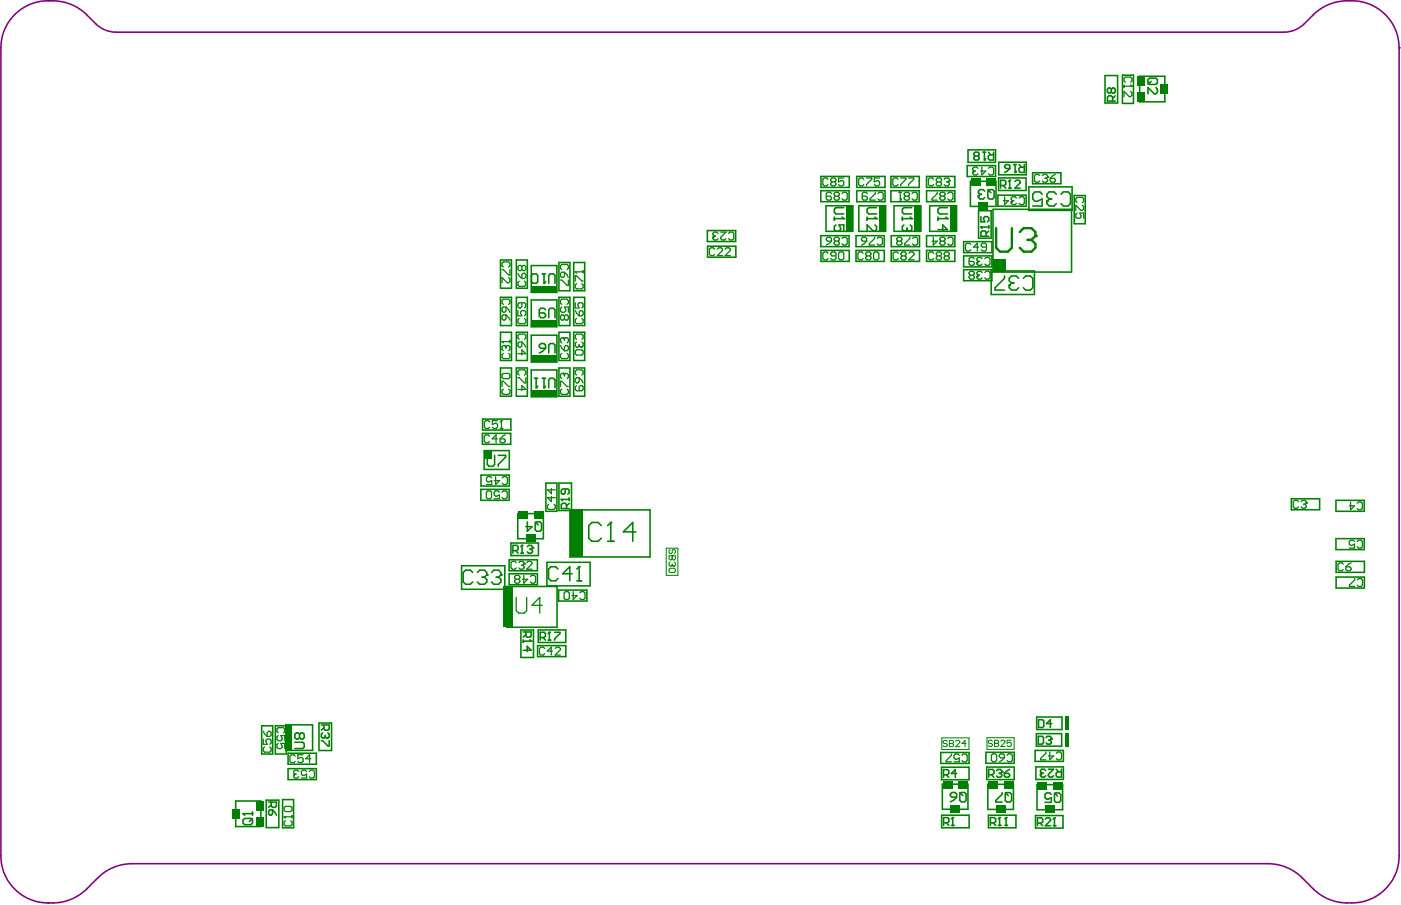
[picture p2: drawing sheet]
<svg xmlns="http://www.w3.org/2000/svg" width="297mm" height="192mm" viewBox="0 0 297 192" stroke-linecap="round" stroke-linejoin="round" font-family="sans-serif">
<g fill="none" stroke="#008000" stroke-width=".33">
<path d="M234.3 16h2.7v5.8h-2.7zM238 15.9h2.3v6h-2.3zM241.6 16.2h5.4v5.4h-5.4zM174.1 37.4h6v2.3h-6zM181.6 37.4h6v2.3h-6zM188.9 37.4h6v2.3h-6zM196.4 37.4h6v2.3h-6zM205.1 35.1h6v2.3h-6zM205.2 31.8h5.9v2.6h-5.9zM205.7 38.4h5.5v5.4h-5.5zM211.7 37.7h5.8v2.7h-5.8zM211.8 34.4h5.8v2.7h-5.8z"/>
<path d="M218.1 39.6h9.2v5h-9.2zM218.9 36.6h6v2.4h-6zM106.1 55.1h2.3v6h-2.3zM109.5 55.1h2.3v6h-2.3zM112.6 56.3h5.5v5.7h-5.5zM118.5 55.7h2.3v6h-2.3zM121.6 55.7h2.4v6h-2.4zM150 48.9h6v2.3h-6zM150 52.2h6v2.3h-6zM174 40.4h6v2.4h-6zM174 50h6v2.3h-6zM174.1 53.1h6v2.3h-6z"/>
<path d="M175.1 43.6h5.7v5.5h-5.7zM181.5 50h6v2.3h-6zM181.5 53.1h6v2.3h-6zM181.6 40.4h6v2.4h-6zM182.1 43.6h5.7v5.5h-5.7zM188.9 40.4h6v2.4h-6zM189 50h6v2.3h-6zM189 53.1h6v2.3h-6zM189.6 43.6h5.6v5.5h-5.6zM196.4 40.4h6v2.4h-6zM196.4 50h6v2.3h-6zM196.4 53.1h6v2.3h-6z"/>
<path d="M197.1 43.6h5.7v5.5h-5.7zM204.3 51.2h6v2.4h-6zM204.3 54.3h6v2.3h-6zM204.3 57.2h6v2.3h-6zM207.5 44.7h2.6v5.8h-2.6zM210.2 57.5h9.1v5h-9.1zM210.5 44.4h16.7v13.3h-16.7zM211.6 41.4h6v2.3h-6zM227.8 41.5h2.3v5.9h-2.3zM106.1 78h2.3v6h-2.3zM106.1 70.5h2.3v5.9h-2.3zM106.1 63.1h2.3v5.9h-2.3z"/>
<path d="M109.5 78h2.3v6h-2.3zM109.5 70.5h2.3v5.9h-2.3zM109.5 63.1h2.3v5.9h-2.3zM112.6 63.6h5.5v5.7h-5.5zM112.6 71.1h5.5v5.7h-5.5zM112.6 78.5h5.5v5.6h-5.5zM118.5 78h2.3v6h-2.3zM118.5 70.5h2.3v5.9h-2.3zM118.5 63.1h2.3v5.9h-2.3zM121.6 63.1h2.4v5.9h-2.4zM121.6 70.5h2.4v5.9h-2.4zM121.6 78h2.4v6h-2.4z"/>
<path d="M102.3 91.9h6v2.3h-6zM102.3 88.9h6v2.3h-6zM102.6 95.6h5.4v3.9h-5.4zM97.9 120h9.1v5h-9.1zM101.9 103.8h6v2.3h-6zM102 100.7h6v2.4h-6zM107.9 118.7h6v2.3h-6zM108.3 115.2h5.9v2.6h-5.9zM109.8 108.9h5.4v5.3h-5.4zM115.7 102.4h2.4v6h-2.4zM116 119.2h9.1v5h-9.1zM118.5 102.4h2.7v5.9h-2.7z"/>
<path d="M120.8 108.1h17v10h-17zM273.8 105.8h6v2.3h-6zM283.3 106.1h5.9v2.3h-5.9zM283.3 114.2h5.9v2.3h-5.9zM283.3 119h6v2.4h-6zM107.4 124.4h10.7v8.6h-10.7zM107.9 121.7h6v2.3h-6zM110.4 133.6h2.7v5.8h-2.7zM114 136.9h6v2.3h-6zM114.1 133.6h5.9v2.6h-5.9zM118.4 125.1h6v2.4h-6zM283.3 122.4h6v2.3h-6z"/>
<path d="M55.5 153.9h2.3v6h-2.3zM58.4 153.9h2.3v6h-2.3zM60.6 153.7h5.7v5.4h-5.7zM61.1 159.7h6v2.4h-6zM67.6 153.3h2.7v5.8h-2.7zM199.5 159.6h6v2.3h-6zM209 159.5h6v2.4h-6zM219.5 159.1h6v2.4h-6zM219.7 155.6h5.4v2.6h-5.4zM219.8 152h5.4v2.7h-5.4zM50 169.9h5.3v5.4h-5.3zM56.4 169.7h2.7v5.8h-2.7z"/>
<path d="M59.9 169.6h2.3v5.9h-2.3zM61.1 163h6v2.3h-6zM199.6 162.7h5.9v2.7h-5.9zM199.6 172.9h5.9v2.6h-5.9zM199.8 166.3h5.4v5.3h-5.4zM209.2 162.7h5.8v2.6h-5.8zM209.4 166.3h5.5v5.3h-5.5zM209.6 172.9h5.8v2.6h-5.8zM219.5 172.9h5.9v2.7h-5.9zM219.6 162.6h5.9v2.7h-5.9zM219.9 166.4h5.4v5.3h-5.4z"/>
</g>
<path d="M141.3 116.2h2.4v5.8h-2.4zM199.7 156.5h5.7v2.4h-5.7zM209.3 156.4h5.7v2.5h-5.7z" fill="none" stroke="#008000" stroke-width=".21"/>
<g fill="#008000">
<path d="M246 17.8h1.7v2h-1.7z" fill-rule="evenodd"/>
<path d="M241 16.2h1.7v2h-1.7z" fill-rule="evenodd"/>
<path d="M226 151.9h.6v2.8h-.6z" fill-rule="evenodd"/>
<path d="M221.6 170.7h2v1.7h-2z" fill-rule="evenodd"/>
<path d="M220 165.8h2v1.6h-2z" fill-rule="evenodd"/>
<path d="M211.2 170.7h2v1.6h-2z" fill-rule="evenodd"/>
<path d="M212.9 165.7h2v1.7h-2z" fill-rule="evenodd"/>
<path d="M207.5 42.8h2v1.7h-2z" fill-rule="evenodd"/>
<path d="M205.8 37.8h2v1.7h-2z" fill-rule="evenodd"/>
<path d="M201.6 170.6h2v1.7h-2z" fill-rule="evenodd"/>
<path d="M199.9 165.7h2v1.6h-2z" fill-rule="evenodd"/>
<path d="M111.5 113.3h2v1.6h-2z" fill-rule="evenodd"/>
<path d="M49.3 171.6h1.6v2h-1.6z" fill-rule="evenodd"/>
<path d="M241 19.5h1.7v2h-1.7z" fill-rule="evenodd"/>
<path d="M225.9 155.4h.7v2.8h-.7z" fill-rule="evenodd"/>
<path d="M201.5 43.6h1.3v5.5h-1.3z" fill-rule="evenodd"/>
<path d="M193.9 43.6h1.3v5.5h-1.3z" fill-rule="evenodd"/>
<path d="M186.4 43.6h1.4v5.5h-1.4z" fill-rule="evenodd"/>
<path d="M179.5 43.6h1.3v5.5h-1.3z" fill-rule="evenodd"/>
<path d="M109.9 108.3h2v1.6h-2z" fill-rule="evenodd"/>
<path d="M113.2 108.3h2v1.6h-2z" fill-rule="evenodd"/>
<path d="M106.8 124.4h2v8.6h-2z" fill-rule="evenodd"/>
<path d="M60.6 153.7h1.3v5.4h-1.3z" fill-rule="evenodd"/>
<path d="M223.3 165.8h2v1.6h-2z" fill-rule="evenodd"/>
<path d="M209.5 165.7h2v1.7h-2z" fill-rule="evenodd"/>
<path d="M203.2 165.7h2v1.6h-2z" fill-rule="evenodd"/>
<path d="M209.2 37.8h2v1.7h-2z" fill-rule="evenodd"/>
<path d="M54.3 173.3h1.6v2h-1.6z" fill-rule="evenodd"/>
<path d="M210.5 55h2.7v2.7h-2.7z" fill-rule="evenodd"/>
<path d="M120.8 108.1h2.7v10h-2.7z" fill-rule="evenodd"/>
<path d="M102.6 95.6h1.7v1.6h-1.7z" fill-rule="evenodd"/>
<path d="M54.3 170h1.6v2h-1.6z" fill-rule="evenodd"/>
<path d="M112.6 82.8h5.5v1.3h-5.5z" fill-rule="evenodd"/>
<path d="M112.6 60.7h5.5v1.3h-5.5z" fill-rule="evenodd"/>
<path d="M112.6 75.4h5.5v1.4h-5.5z" fill-rule="evenodd"/>
<path d="M112.6 68h5.5v1.3h-5.5z" fill-rule="evenodd"/>
</g>
<g fill="none" stroke="#008000" stroke-width=".27">
<path d="M238.3 18v.6M238.3 18.3h1.7M238.6 17.4l-.3-.2v-.6l.3-.3h1.1l.3 .3v.6l-.3 .2M239.7 19.4l.3 .3v.5l-.3 .3h-.3l-1.1-1.1v1.1M239.7 18l.3 .3M240 18.3h.1M275.3 106.4l-.3-.3h-.5l-.3 .3v1.1l.3 .3h.5l.3-.3M275.9 106.4l.2-.3h.6l.3 .3v.3M276.4 106.9h.3M276.7 106.9l.3 .3v.3l-.3 .3h-.6l-.2-.3M277 106.7h.1M277 106.7l-.3 .2"/>
<path d="M286.3 106.4v1.7l.9-.8h-1.1M287.7 106.7l.3-.3h.6l.2 .3v1.1l-.2 .3h-.6l-.3-.3"/>
</g>
<path d="M220 174.5h.8l.3-.2v-.6l-.3-.3h-.8v1.7M220.5 174.5l.6 .6M221.6 173.7l.3-.3h.6l.2 .3v.3l-1.1 1.1h1.1M223.3 175.1h.5M223.6 173.4v1.7" fill="none" stroke="#008000" stroke-width=".33"/>
<circle cx="223.6" cy="173.4" r=".17" fill="#008000"/>
<path d="M212.1 39.3h.9l.2-.2v-.6l-.2-.3h-.9v1.7M212.7 39.3l.5 .6M213.8 39.9h.6M214.1 38.2v1.7M220.2 152.6h.8l.3 .3v1.1l-.3 .3h-.8zM223 153.4h-1.1l.8-.8v1.7M223.6 173.4l-.3 .3" fill="none" stroke="#008000" stroke-width=".33"/>
<path d="M220.4 37.2l-.2-.2h-.6l-.3 .2v1.2l.3 .2h.6l.2-.2M221 37.2l.3-.2h.5l.3 .2v.3M221.6 37.8h.2M221.8 37.8l.3 .3v.3l-.3 .2h-.5l-.3-.2M222.1 37.5h.1M222.1 37.5l-.3 .3M222.7 37.8h.8l.3 .3v.3l-.3 .2h-.6l-.2-.2zM223.8 37l-.6 .2-.5 .6" fill="none" stroke="#008000" stroke-width=".27"/>
<circle cx="214.1" cy="38.2" r=".17" fill="#008000"/>
<path d="M214.1 38.2l-.3 .3M215.2 38.5l.3-.3h.5l.3 .3v.3l-1.1 1.1h1.1M200.1 174.5h.8l.3-.3v-.5l-.3-.3h-.8v1.6M200.6 174.5l.6 .5M201.7 175h.6M202 173.4v1.6" fill="none" stroke="#008000" stroke-width=".33"/>
<g fill="none" stroke="#008000" stroke-width=".27">
<path d="M206.2 36.5h.1M206.2 36.5v.3l.3 .3h.6l.2-.3M206.5 36.3h.3M206.5 36.3l-.3 .2M207.3 35.7l-.2-.3h-.6l-.3 .3v.3l.3 .3M208.2 35.4v1.7l.8-.8h-1.1M209.6 35.7l.2-.3h.6l.3 .3v1.1l-.3 .3h-.6l-.2-.3M205.7 58.4l-.2 .2v.3l.2 .3h.6l.3-.3v-.3l-.3-.2M205.7 58.4l-.2-.3v-.3l.2-.3h.6l.3 .3v.3l-.3 .3M205.7 58.4h.6M205.8 51.8l-.3-.2h-.5l-.3 .2v1.2l.3 .2h.5l.3-.2M207.1 58.6h.1"/>
<path d="M207.1 58.6v.3l.3 .3h.6l.2-.3M207.4 58.4l-.3 .2M207.4 58.4h.3M207.5 52.4h-1.1l.8-.8v1.6M208.2 57.8l-.2-.3h-.6l-.3 .3v.3l.3 .3M208.8 57.8l.3-.3h.5l.3 .3v1.1l-.3 .3h-.5l-.3-.3M209.1 52.4h-.8l-.3-.3v-.3l.3-.2h.6l.2 .2v1.2l-.2 .2h-.6l-.3-.2"/>
</g>
<circle cx="202" cy="173.4" r=".17" fill="#008000"/>
<path d="M119 105.9h1.7M120.1 107.8v-.8l-.3-.3h-.5l-.3 .3v.8h1.7M120.7 106.7l-.6 .6M120.7 105.6v.6M202 173.4l-.3 .3" fill="none" stroke="#008000" stroke-width=".33"/>
<path d="M151.1 50.3h.1M151.1 50.3v.3l.3 .3h.6l.2-.3M151.4 50.1l-.3 .2M151.4 50.1h.3M151.5 52.8l-.3-.2h-.5l-.3 .2v1.1l.3 .3h.5l.3-.3M152.1 52.8l.3-.2h.5l.3 .2v.3l-1.1 1.1h1.1M152.2 49.5l-.2-.3h-.6l-.3 .3v.3l.3 .3M152.8 49.2h1.1l-1.1 1.1v.3l.3 .3h.5l.3-.3M153.7 52.8l.3-.2h.6l.3 .2v.3l-1.2 1.1h1.2M154.5 49.5l.2-.3h.6l.3 .3v1.1l-.3 .3h-.6l-.2-.3" fill="none" stroke="#008000" stroke-width=".27"/>
<circle cx="119" cy="105.9" r=".17" fill="#008000"/>
<path d="M103.3 96.6v1.9l.4 .4h.8l.4-.4v-1.9M105.6 96.6h1.6v.3l-1.6 1.6v.4M111.8 110.7v2l1-1h-1.3M113.5 110.7l.6 .6M113.8 110.7h.7l.3 .3v1.3l-.3 .4h-.7l-.3-.4v-1.3zM119 105.9l.3 .3M119.8 103.7v.8l-.2 .3h-.3l-.3-.3v-.5l.3-.3h1.1l.3 .3v.5l-.3 .3M51.5 173.9l.4-.3h1.3l.3 .3v.7l-.3 .3h-1.3l-.4-.3zM51.5 172.6h2M53.5 172.2v.7M53.5 173.6l-.6 .6" fill="none" stroke="#008000" stroke-width=".33"/>
<g fill="none" stroke="#008000" stroke-width=".27">
<path d="M109.8 57.9l.3 .6 .5 .6M110.1 59.6l-.3 .3v.5l.3 .3h1.1l.3-.3v-.5l-.3-.3M110.6 56.6l-.2-.3h-.3l-.3 .3v.5l.3 .3h.3l.2-.3M110.6 56.6l.3-.3h.3l.3 .3v.5l-.3 .3h-.3l-.3-.3M110.6 58.2l.3-.3h.3l.3 .3v.6l-.3 .3h-.6zM110.6 56.6v.5M118.8 59.4h.3l1.1 1.1h.3v-1.1M118.8 58l.3-.3h.6v.9l-.3 .2h-.3l-.3-.2zM119.1 57.2l-.3-.3v-.6l.3-.2h1.1l.3 .2v.6l-.3 .3M119.7 57.7l.5 .6 .3 .5M106.4 65.4l.3-.3h.6v.8l-.3 .3h-.3l-.3-.3zM106.4 67.1l.3-.3h.6v.8l-.3 .3h-.3l-.3-.3z"/>
<path d="M106.7 64.6l-.3-.3v-.6l.3-.3h1.1l.3 .3v.6l-.3 .3M107.3 65.1l.5 .6 .3 .5M107.3 66.8l.5 .5 .3 .6M119.1 64.6l-.3-.3v-.6l.3-.3h1.1l.3 .3v.6l-.3 .3M119.1 65.1l-.3 .3v.5l.3 .3h.6l.2-.3-.2-.8h.8v1.1M119.7 67.1l.2-.3h.3l.3 .3v.5l-.3 .3h-.3l-.2-.3M119.7 67.1l-.3-.3h-.3l-.3 .3v.5l.3 .3h.3l.3-.3M119.7 67.1v.5M103.4 104.1h.5l.3 .3v1.1l-.3 .3h-.5l-.3-.3v-1.1zM105.9 104.4l-.3-.3h-.6l-.2 .3v.5l.2 .3 .9-.3v.9h-1.1M106.4 104.4l.3-.3h.6l.2 .3v1.1l-.2 .3h-.6l-.3-.3"/>
</g>
<circle cx="51.5" cy="172.6" r=".17" fill="#008000"/>
<path d="M235.6 18.9l-.3-.2h-.2l-.3 .2v.6l.3 .3h.2l.3-.3M235.6 18.9l.3-.2h.3l.3 .2v.6l-.3 .3h-.3l-.3-.3M235.6 18.9v.6M235.9 21.4v-.8l-.3-.3h-.5l-.3 .3v.8h1.7M236.5 20.3l-.6 .6M220.1 156.1h.9l.2 .3v1.1l-.2 .3h-.9zM221.8 156.4l.3-.3h.5l.3 .3v.3M51.5 172.6l.4 .3" fill="none" stroke="#008000" stroke-width=".33"/>
<path d="M228.4 43l-.3-.3v-.6l.3-.2h1.1l.3 .2v.6l-.3 .3M228.4 45.2l-.3 .3v.5l.3 .3h.5l.3-.3-.3-.8h.9v1.1M229.5 43.5l.3 .3v.6l-.3 .2h-.3l-1.1-1.1v1.1M287.2 114.8l-.3-.2h-.6l-.2 .2v.6l.2 .3 .9-.3v.8h-1.1M287.7 114.8l.3-.2h.6l.2 .2v1.1l-.2 .3h-.6l-.3-.3M287.2 122.7v.3l-1.1 1.1v.3h1.1M287.8 123l.2-.3h.6l.3 .3v1.1l-.3 .3h-.6l-.2-.3" fill="none" stroke="#008000" stroke-width=".27"/>
<circle cx="222.9" cy="156.7" r=".17" fill="#008000"/>
<path d="M214.9 34.9h.6M215.2 34.9v1.7M216.1 34.9l.5 .6M217.2 34.9v1.7h-.9l-.2-.3v-.6l.2-.2h.9M222.4 157h.2M222.6 157l.3 .2v.3l-.3 .3h-.5l-.3-.3M222.9 156.7l-.3 .3" fill="none" stroke="#008000" stroke-width=".33"/>
<circle cx="215.2" cy="36.6" r=".17" fill="#008000"/>
<path d="M213 35.2l.3-.3h.5l.3 .3v.5h-.8l-.3-.2zM214.1 35.7l-.5 .6-.6 .3M215.5 36.3l-.3 .3M208 48.2h1.6M209.1 50.1v-.8l-.3-.3h-.5l-.3 .3v.8h1.6M209.6 49l-.5 .5M209.6 47.9v.5" fill="none" stroke="#008000" stroke-width=".33"/>
<g fill="none" stroke="#008000" stroke-width=".27">
<path d="M206.6 54.9l-.3-.3h-.6l-.2 .3v1.1l.2 .3h.6l.3-.3v-.3l-.3-.3h-.8M207.1 55.7h.1M207.1 55.7v.3l.3 .3h.6l.2-.3M207.4 55.4l-.3 .3M207.4 55.4h.3M208.2 54.9l-.2-.3h-.6l-.3 .3v.3l.3 .2M208.8 54.9l.3-.3h.5l.3 .3v1.1l-.3 .3h-.5l-.3-.3M213 41.7v1.7l.8-.8h-1.1M214.4 42.8h.1M214.4 42.8v.3l.3 .3h.5l.3-.3M214.7 42.6l-.3 .2M214.7 42.6h.2"/>
<path d="M215.5 42l-.3-.3h-.5l-.3 .3v.3l.3 .3M216.1 42l.2-.3h.6l.3 .3v1.1l-.3 .3h-.6l-.2-.3"/>
</g>
<circle cx="208" cy="48.2" r=".17" fill="#008000"/>
<path d="M198.9 46v.7M198.9 46.4h2M200.9 44h-1.7l-.3 .4v.6l.3 .4h1.7M208 48.2l.3 .2M208 45.9v1.1h.8l-.3-.5v-.3l.3-.3h.6l.2 .3v.6l-.2 .2M200 164.3h.9l.3-.3v-.5l-.3-.3h-.9v1.7M200.6 164.3l.6 .6M202.8 164h-1.1l.8-.8v1.7" fill="none" stroke="#008000" stroke-width=".33"/>
<circle cx="200.9" cy="46.4" r=".17" fill="#008000"/>
<path d="M191.3 46v.7M191.3 46.4h2M193.3 44h-1.6l-.4 .4v.6l.4 .4h1.6M198.9 48.7h2l-1-1v1.3M200.5 46l.4 .4" fill="none" stroke="#008000" stroke-width=".33"/>
<circle cx="193.3" cy="46.4" r=".17" fill="#008000"/>
<path d="M193 46l.3 .4M193 47.7l.3 .3v.7l-.3 .3h-.4" fill="none" stroke="#008000" stroke-width=".33"/>
<circle cx="192.6" cy="49" r=".17" fill="#008000"/>
<path d="M191.7 47.7l-.4 .3v.7l.4 .3h.3l.3-.3M192.3 48.7l.3 .3M192.3 48.4v.3M110.9 134h1.7v.8l-.3 .3h-.5l-.3-.3v-.8M110.9 135.7v.5M110.9 136h1.7M111.5 134.6l-.6 .5" fill="none" stroke="#008000" stroke-width=".33"/>
<path d="M118.8 73.3l.3 .5 .6 .6M119.1 74.9l-.3 .3v.6l.3 .2h1.1l.3-.2v-.6l-.3-.3M119.4 71.6h.1M119.4 71.6h-.3l-.3 .3v.5l.3 .3M119.4 71.6l.3 .3M119.7 71.9l.2-.3h.3l.3 .3v.5l-.3 .3M119.7 73.6l.2-.3h.3l.3 .3v.5l-.3 .3h-.5zM119.7 71.9v.3" fill="none" stroke="#008000" stroke-width=".27"/>
<circle cx="112.6" cy="136" r=".17" fill="#008000"/>
<g fill="none" stroke="#008000" stroke-width=".33">
<path d="M243.4 16.9l.3-.3h1.4l.3 .3v.7l-.3 .3h-1.4l-.3-.3zM244.1 17.2l-.7 .7M245.1 18.6l.3 .3v.7l-.3 .3h-.4l-1.3-1.3v1.3M110.9 137.9h1.7l-.8-.8v1.1M112.3 135.7l.3 .3M62.5 157.4h1.7l.3 .3v.7l-.3 .3h-1.7M63.5 155.7l.3-.3h.4l.3 .3v.7l-.3 .3h-.4l-.3-.3M63.5 155.7l-.3-.3h-.4l-.3 .3v.7l.3 .3h.4l.3-.3M63.5 155.7v.7M56.9 170.1h1.7v.8l-.3 .3h-.5l-.3-.3v-.8M56.9 172l.3-.2h.6v.8l-.3 .3h-.3l-.3-.3zM57.5 170.6l-.6 .6"/>
<path d="M57.8 171.8l.5 .5 .3 .6M210 174.5h.8l.3-.3v-.5l-.3-.3h-.8v1.6M210.5 174.5l.6 .5M211.7 175h.5M211.9 173.4v1.6"/>
</g>
<g fill="none" stroke="#008000" stroke-width=".27">
<path d="M106.4 57.2h.3l1.1 1.1h.3v-1.1M106.7 56.6l-.3-.2v-.6l.3-.3h1.1l.3 .3v.6l-.3 .2M107.8 58.9l.3 .2v.6l-.3 .3h-.2l-1.2-1.1v1.1M106.4 72.4h.1M106.4 79.5l.3-.3h1.1l.3 .3v.5l-.3 .3h-1.1l-.3-.3zM106.4 72.4h1.7M106.4 72.4l.3 .3M106.7 74.9l-.3 .3v.6l.3 .2h1.1l.3-.2v-.6l-.3-.3M107 73.3h.1M107 73.3h-.3l-.3 .3v.5l.3 .3M107 73.3l.3 .3M107.3 73.6l.3-.3h.2l.3 .3v.5l-.3 .3"/>
<path d="M107.3 73.6v.2M108.1 72.2v.5M109.8 72.8l.3-.3h.5v.9l-.2 .2h-.3l-.3-.2zM109.8 75h1.7l-.9-.8v1.1M109.8 65.9v1.1h.8l-.2-.9 .2-.2h.6l.3 .2v.6l-.3 .3M110.1 72l-.3-.3v-.6l.3-.2h1.1l.3 .2v.6l-.3 .3M110.1 79.5l-.3-.2v-.6l.3-.3h1.1l.3 .3v.6l-.3 .2M110.1 67.5l-.3 .3v.6l.3 .2h1.1l.3-.2v-.6l-.3-.3M110.6 72.5l.6 .6 .3 .5M110.6 64.2v.8l-.2 .3h-.3l-.3-.3v-.5l.3-.3h1.1l.3 .3v.5l-.3 .3M119.4 79.2h.1M119.4 79.2h-.3l-.3 .3v.5l.3 .3"/>
<path d="M119.4 79.2l.3 .3M119.7 79.5l.2-.3h.3l.3 .3v.5l-.3 .3M119.7 79.5v.2M106.4 82v-1.2h.3l1.1 1.2h.3M106.7 82.5l-.3 .3v.5l.3 .3h1.1l.3-.3v-.5l-.3-.3M109.8 80.1h.3l1.1 1.1h.3v-1.1M109.8 82.6h1.7l-.9-.8v1.1M118.8 82v-1.2h.3l1.1 1.2h.3M119.1 82.5l-.3 .3v.5l.3 .3h1.1l.3-.3v-.5l-.3-.3M104.2 101.4l-.2-.3h-.6l-.3 .3v.5l.3 .3 .8-.3v.8h-1.1M105.1 101.1v1.6l.8-.8h-1.1M106.5 101.4l.2-.3h.6l.3 .3v1.1l-.3 .2h-.6l-.2-.2"/>
<path d="M284.8 119.7l-.3-.3h-.5l-.3 .3v1.1l.3 .2h.5l.3-.2M286.5 119.4l-.6 .3-.6 .5M285.3 120.2h.9l.3 .3v.3l-.3 .2h-.6l-.3-.2zM55.8 156.7v1.1h.8l-.2-.5v-.3l.2-.3h.6l.3 .3v.6l-.3 .2M55.8 155.1l.3 .5 .5 .6M56.1 158.4l-.3 .3v.5l.3 .3h1.1l.3-.3v-.5l-.3-.3M56.6 155.3l.3-.2h.3l.3 .2v.6l-.3 .3h-.6zM59 155.4l-.3-.3v-.5l.3-.3h1.1l.3 .3v.5l-.3 .3M59 156l-.3 .2v.6l.3 .3h.5l.3-.3-.3-.8h.9v1.1M59 157.6l-.3 .3v.6l.3 .2h.5l.3-.2-.3-.9h.9v1.1"/>
</g>
<circle cx="211.9" cy="173.4" r=".17" fill="#008000"/>
<path d="M211.9 173.4l-.2 .3M213 175h.6M213.3 173.4v1.6" fill="none" stroke="#008000" stroke-width=".33"/>
<circle cx="213.3" cy="173.4" r=".17" fill="#008000"/>
<path d="M217 59l.5-.5h1l.5 .5v2l-.5 .5h-1l-.5-.5M214 60.5v.5l.5 .5h1l.5-.5M213.3 173.4l-.3 .3" fill="none" stroke="#008000" stroke-width=".33"/>
<path d="M200.8 157.2l-.2-.2h-.4l-.3 .4 .3 .3h.4l.2 .4-.2 .2h-.4l-.3-.2M201.3 157.7h.1M201.3 157h.6l.3 .2-.3 .5 .3 .4-.3 .2h-.6zM201.3 157.7h.6M202.6 157.2l.2-.2h.5l.2 .2v.2l-.9 .9h.9M204.8 157.7h-.9l.7-.7v1.3M210.4 157.2l-.2-.2h-.5l-.2 .2 .2 .4h.5l.2 .3-.2 .4h-.5l-.2-.2M210.9 157.6h.1M210.9 157h.6l.2 .2-.2 .4 .2 .5-.2 .2h-.6zM210.9 157.6h.6M212.2 157.2l.2-.2h.5l.2 .2v.2l-.9 .9h.9M214.4 157h-.9v.6l.5-.2 .4 .2v.5l-.2 .2h-.5l-.2-.2" fill="none" stroke="#008000" stroke-width=".21"/>
<path d="M201.7 159.9v.3l-1.1 1.1v.3h1.1M203.4 160.2l-.3-.3h-.5l-.3 .3v.5l.3 .3 .8-.3v.9h-1.1M203.9 160.2l.3-.3h.6l.3 .3v1.1l-.3 .3h-.6l-.3-.3M210.2 160.1l.3-.2h.5l.3 .2v1.2l-.3 .2h-.5l-.3-.2zM211.9 160.1l.2-.2h.6l.3 .2v.6h-.9l-.2-.3zM213 160.7l-.6 .6-.5 .2M213.5 160.1l.3-.2h.6l.2 .2v1.2l-.2 .2h-.6l-.3-.2" fill="none" stroke="#008000" stroke-width=".27"/>
<circle cx="214" cy="60.5" r=".17" fill="#008000"/>
<path d="M208.4 32.3h.6M208.7 32.3v1.6M209.5 32.3l.6 .5M210.7 32.3v1.6h-.9l-.3-.2v-.6l.3-.3h.9M213 58.5v.5l-2 2v.5h2M216 59l-.5-.5h-1l-.5 .5v.5l.5 .5M214.5 60l-.5 .5M214.5 60h.5" fill="none" stroke="#008000" stroke-width=".33"/>
<g fill="none" stroke="#008000" stroke-width=".27">
<path d="M198 38l-.3-.3h-.6l-.3 .3v1.1l.3 .3h.6l.3-.3M198.8 38.6l-.3-.3v-.3l.3-.3h.5l.3 .3v.3l-.3 .3M198.8 38.6l-.3 .3v.2l.3 .3h.5l.3-.3v-.2l-.3-.3M198.8 38.6h.5M200.2 38l.3-.3h.5l.3 .3v.3M200.7 38.6h.3M201 38.6l.3 .3v.2l-.3 .3h-.5l-.3-.3M201.3 38.3h.1M201.3 38.3l-.3 .3M197.9 50.3v1.7l.8-.9h-1.1M199.5 51.1l-.2 .3v.3l.2 .3h.6l.3-.3v-.3l-.3-.3M199.5 51.1l-.2-.2v-.3l.2-.3h.6l.3 .3v.3l-.3 .2"/>
<path d="M199.5 51.1h.6M200.9 50.6l.3-.3h.6l.2 .3v1.1l-.2 .3h-.6l-.3-.3"/>
</g>
<circle cx="208.7" cy="33.9" r=".17" fill="#008000"/>
<path d="M206.8 33.1l-.3 .3v.3l.3 .2h.5l.3-.2v-.3l-.3-.3M206.8 33.1l-.3-.3v-.2l.3-.3h.5l.3 .3v.2l-.3 .3M206.8 33.1h.5M209 33.7l-.3 .2M114.5 135.2h.9l.3-.3v-.5l-.3-.3h-.9v1.6M115.1 135.2l.6 .5M116.2 135.7h.6M116.5 134.1v1.6" fill="none" stroke="#008000" stroke-width=".33"/>
<g fill="none" stroke="#008000" stroke-width=".27">
<path d="M175.6 38l-.3-.3h-.6l-.2 .3v1.1l.2 .3h.6l.3-.3M176.4 38.6l-.3-.3v-.3l.3-.3h.6l.2 .3v.3l-.2 .3M176.4 38.6l-.3 .3v.2l.3 .3h.6l.2-.3v-.2l-.2-.3M176.4 38.6h.6M178.9 37.7h-1.1v.9l.5-.3h.3l.3 .3v.5l-.3 .3h-.5l-.3-.3M183.2 38l-.3-.3h-.6l-.3 .3v1.1l.3 .3h.6l.3-.3M183.7 37.7h1.1v.3l-1.1 1.1v.3M186.5 37.7h-1.1v.9l.5-.3h.3l.3 .3v.5l-.3 .3h-.5l-.3-.3M190.4 38l-.3-.3h-.5l-.3 .3v1.1l.3 .3h.5l.3-.3M191 37.7h1.1v.3l-1.1 1.1v.3M192.6 37.7h1.1v.3l-1.1 1.1v.3M175.2 50.6l.3-.3h.5l.3 .3v.5h-.8l-.3-.2z"/>
<path d="M176.3 51.1l-.6 .6-.5 .3M177.1 51.1l-.3 .3v.3l.3 .3h.6l.3-.3v-.3l-.3-.3M177.1 51.1l-.3-.2v-.3l.3-.3h.6l.3 .3v.3l-.3 .2M177.1 51.1h.6M178.5 50.6l.3-.3h.5l.3 .3v1.1l-.3 .3h-.5l-.3-.3M182.6 50.6l.3-.3h.6l.3 .3v.5h-.9l-.3-.2zM183.8 51.1l-.6 .6-.6 .3M185.4 50.3v.3l-1.1 1.1v.3h1.1M186 50.6l.3-.3h.5l.3 .3v1.1l-.3 .3h-.5l-.3-.3M115.5 137.5l-.3-.3h-.5l-.3 .3v1.1l.3 .3h.5l.3-.3M117.1 138.1h-1.1l.9-.9v1.7M117.7 137.5l.3-.3h.5l.3 .3v.3l-1.1 1.1h1.1"/>
</g>
<path d="M141.9 117.8h1.3v.7l-.2 .2-.5-.2-.4 .2-.2-.2zM142.1 116.5l-.2 .2v.5l.4 .2 .2-.2v-.5l.5-.2 .2 .2v.5l-.2 .2M142.1 119.2l-.2 .2v.4l.2 .3 .4-.3M142.5 117.8h.1M142.5 117.8v.7M142.5 119.6v.2M142.5 119.8l.2 .3M143 119.2l.2 .2v.4l-.5 .3M141.9 120.7l.2-.2h.9l.2 .2v.5l-.2 .2h-.9l-.2-.2zM142.7 120.1h.1" fill="none" stroke="#008000" stroke-width=".21"/>
<circle cx="116.5" cy="134.1" r=".17" fill="#008000"/>
<path d="M127.5 111.5l-.7-.7h-1.3l-.7 .7v2.6l.7 .7h1.3l.7-.7M128.8 114.8h1.4M129.5 110.8v4M116.5 134.1l-.3 .3M117.6 134.1h1.1v.3l-1.1 1.1v.2" fill="none" stroke="#008000" stroke-width=".33"/>
<path d="M119.6 125.7l.3-.2h.5l.3 .2v1.2l-.3 .2h-.5l-.3-.2zM121.5 125.5v1.6l.9-.8h-1.1M122.9 125.7l.3-.2h.6l.2 .2v1.2l-.2 .2h-.6l-.3-.2" fill="none" stroke="#008000" stroke-width=".27"/>
<circle cx="129.5" cy="110.8" r=".17" fill="#008000"/>
<g fill="none" stroke="#008000" stroke-width=".33">
<path d="M114.7 72.9h.6l.4 .3v.7h-1l-.4-.4v-.3zM115.7 73.9l-.7 .6-.7 .3M115.7 65.7l-.4-.3h-.6l-.4 .3v1.3l.4 .4h.6l.4-.4v-.3l-.4-.3h-1M116.3 67.4v-1.7l.4-.3h.6l.4 .3v1.7M116.3 74.8v-1.6l.4-.3h.6l.4 .3v1.6M129.5 110.8l-.7 .7M134.8 112.8h-2.6l2-2v4M201.5 168.4l.3-.4h.7l.3 .4v.6h-1l-.3-.3zM202.8 169l-.6 .7-.7 .3M203.5 168.4l.3-.4h.7l.3 .4v1.3l-.3 .3h-.7l-.3-.3zM203.5 168l.7 .7M209.6 164.3h.9l.2-.3v-.6l-.2-.2h-.9v1.6"/>
<path d="M210.2 164.3l.5 .5M211.3 163.4l.3-.2h.5l.3 .2v.3M212.5 168.1v.3l-1.4 1.3v.4h1.4M213.1 168.1l.7 .6M213.5 168.1h.6l.4 .3v1.3l-.4 .4h-.6l-.4-.4v-1.3zM222.9 168.5l-.3-.4h-.7l-.3 .4v.6l.3 .4 1-.4v1h-1.3M223.6 168.5l.3-.4h.7l.3 .4v1.3l-.3 .3h-.7l-.3-.3zM223.6 168.1l.6 .7"/>
</g>
<g fill="none" stroke="#008000" stroke-width=".27">
<path d="M122 57.7h.1M122 59.6v-1.1h.2l1.2 1.1h.2M122 57.7h1.6M122 57.7l.2 .2M123.6 57.4v.5M122.2 60.1l-.2 .3v.6l.2 .3h1.2l.2-.3v-.6l-.2-.3M103.8 92.5l-.3-.3h-.5l-.3 .3v1.1l.3 .3h.5l.3-.3M105.5 93.1h-1.2l.9-.9v1.7M106 93.1h.8l.3 .2v.3l-.3 .3h-.5l-.3-.3zM107.1 92.2l-.5 .3-.6 .6M116.4 106.9l-.3 .3v.6l.3 .2h1.1l.2-.2v-.6l-.2-.3M116.9 105.3v1.1l-.8-.9h1.6"/>
<path d="M116.9 103.6v1.1l-.8-.8h1.6M60.2 173.2h.1M60.2 171.3l.3-.3h1.1l.3 .3v.5l-.3 .3h-1.1l-.3-.3zM60.2 173.2h1.7M60.2 173.2l.3 .3M60.5 174l-.3 .3v.6l.3 .2h1.1l.3-.2v-.6l-.3-.3M61.9 172.9v.6M62.6 160.3l-.3-.2h-.5l-.3 .2v1.2l.3 .2h.5l.3-.2M64.3 160.1h-1.2v.8l.6-.3h.3l.3 .3v.6l-.3 .2h-.6l-.3-.2M65.9 160.9h-1.1l.8-.8v1.6"/>
</g>
<circle cx="212.4" cy="163.7" r=".17" fill="#008000"/>
<path d="M207.4 41.5v.4l.4 .3h.6l.4-.3M209.4 40.2l.7 .7M209.8 40.2h.6l.4 .3v1.4l-.4 .3h-.6l-.4-.3v-1.4zM211.8 164h.3M212.1 164l.3 .3v.2l-.3 .3h-.5l-.3-.3M212.4 163.7l-.3 .3M213 164h.8l.3 .3v.2l-.3 .3h-.6l-.2-.3zM214.1 163.2l-.6 .2-.5 .6" fill="none" stroke="#008000" stroke-width=".33"/>
<path d="M198 53.7l-.3-.3h-.6l-.3 .3v1.1l.3 .3h.6l.3-.3M198.8 54.3l-.3-.3v-.3l.3-.3h.5l.3 .3v.3l-.3 .3M198.8 54.3l-.3 .2v.3l.3 .3h.5l.3-.3v-.3l-.3-.2M198.8 54.3h.5M200.5 54.3l-.3-.3v-.3l.3-.3h.5l.3 .3v.3l-.3 .3M200.5 54.3l-.3 .2v.3l.3 .3h.5l.3-.3v-.3l-.3-.2M200.5 54.3h.5" fill="none" stroke="#008000" stroke-width=".27"/>
<circle cx="207.4" cy="41.5" r=".17" fill="#008000"/>
<path d="M176.9 46v.7M176.9 46.4h2M178.9 44h-1.7l-.3 .4v.6l.3 .4h1.7M207.8 41.2l-.4 .3M207.8 41.2h.3M208.8 40.5l-.4-.3h-.6l-.4 .3v.4l.4 .3" fill="none" stroke="#008000" stroke-width=".33"/>
<g fill="none" stroke="#008000" stroke-width=".27">
<path d="M175.6 53.7l-.3-.3h-.6l-.2 .3v1.1l.2 .3h.6l.3-.3M177.2 54.3h-.8l-.3-.3v-.3l.3-.3h.6l.2 .3v1.1l-.2 .3h-.6l-.3-.3M177.8 53.7l.3-.3h.5l.3 .3v1.1l-.3 .3h-.5l-.3-.3zM183 53.7l-.3-.3h-.5l-.3 .3v1.1l.3 .3h.5l.3-.3M183.8 54.3l-.2-.3v-.3l.2-.3h.6l.3 .3v.3l-.3 .3M183.8 54.3l-.2 .2v.3l.2 .3h.6l.3-.3v-.3l-.3-.2M183.8 54.3h.6M185.2 53.7l.3-.3h.6l.2 .3v1.1l-.2 .3h-.6l-.3-.3zM198.7 40.8v.3l-1.1 1.1v.2h1.1M199.5 41.6l-.2 .3v.3l.2 .2h.6l.3-.2v-.3l-.3-.3M199.5 41.6l-.2-.3v-.2l.2-.3h.6l.3 .3v.2l-.3 .3M199.5 41.6h.6"/>
<path d="M200.9 41.1l.3-.3h.6l.2 .3v1.1l-.2 .2h-.6l-.3-.2"/>
</g>
<circle cx="178.9" cy="46.4" r=".17" fill="#008000"/>
<path d="M177.2 47.7l-.3 .3v.7l.3 .3h.7l.3-.3-.3-1h1v1.3M178.6 46l.3 .4M183.8 46v.7M183.8 46.4h2M185.8 44h-1.6l-.4 .4v.6l.4 .4h1.6" fill="none" stroke="#008000" stroke-width=".33"/>
<circle cx="185.8" cy="46.4" r=".17" fill="#008000"/>
<path d="M185.5 46l.3 .4M185.5 47.7l.3 .3v.7l-.3 .3h-.3l-1.4-1.3v1.3M118.3 120.7l-.5-.5h-1l-.5 .5v2l.5 .5h1l.5-.5M121.3 121.7h-2l1.5-1.5v3M122.3 123.2h1M122.8 120.2v3" fill="none" stroke="#008000" stroke-width=".33"/>
<path d="M176.3 41.1l-.3-.3h-.5l-.3 .3v1.1l.3 .2h.5l.3-.2v-.3l-.3-.3h-.8M177.1 41.6l-.3 .3v.3l.3 .2h.6l.3-.2v-.3l-.3-.3M177.1 41.6l-.3-.3v-.2l.3-.3h.6l.3 .3v.2l-.3 .3M177.1 41.6h.6M178.5 41.1l.3-.3h.5l.3 .3v1.1l-.3 .2h-.5l-.3-.2M183.9 41.1l-.3-.3h-.5l-.3 .3v1.1l.3 .2h.5l.3-.2v-.3l-.3-.3h-.8M185.6 40.8v.3l-1.1 1.1v.2h1.1M186.1 41.1l.3-.3h.6l.2 .3v1.1l-.2 .2h-.6l-.3-.2" fill="none" stroke="#008000" stroke-width=".27"/>
<circle cx="122.8" cy="120.2" r=".17" fill="#008000"/>
<path d="M115 80.2h.7M115.3 80.2v2M116.3 82.2v-1.7l.4-.3h.6l.4 .3v1.7M122.8 120.2l-.5 .5" fill="none" stroke="#008000" stroke-width=".33"/>
<circle cx="115.3" cy="82.2" r=".17" fill="#008000"/>
<path d="M113.3 80.2h.7M113.7 80.2v2M115.7 81.9l-.4 .3" fill="none" stroke="#008000" stroke-width=".33"/>
<circle cx="113.7" cy="82.2" r=".17" fill="#008000"/>
<path d="M114 81.9l-.3 .3M100.2 121.4l-.5-.5h-1l-.5 .5v2l.5 .5h1l.5-.5M101.2 121.4l.5-.5h1l.5 .5v.5" fill="none" stroke="#008000" stroke-width=".33"/>
<path d="M122 74.5l.2-.3h1.2l.2 .3v.5l-.2 .3h-1.2l-.2-.3zM122 64.2v1.1h.8l-.3-.8 .3-.3h.6l.2 .3v.5l-.2 .3M122 65.9l.2 .5 .6 .6M122.2 72l-.2-.3v-.6l.2-.2h1.2l.2 .2v.6l-.2 .3M122.2 72.5l-.2 .3v.6l.2 .2h.3l.3-.2M122.2 67.5l-.2 .3v.6l.2 .2h1.2l.2-.2v-.6l-.2-.3M122.8 73.4l.3 .2M122.8 73.1v.3M122.8 66.1l.3-.2h.3l.2 .2v.6l-.2 .3h-.6zM123.1 73.6h.1M123.4 72.5l.2 .3v.6l-.2 .2h-.3" fill="none" stroke="#008000" stroke-width=".27"/>
<circle cx="103.2" cy="121.9" r=".17" fill="#008000"/>
<path d="M102.2 122.4h.5M102.7 122.4l.5 .5v.5l-.5 .5h-1l-.5-.5M103.2 121.9l-.5 .5M104.2 121.4l.5-.5h1l.5 .5v.5" fill="none" stroke="#008000" stroke-width=".33"/>
<circle cx="106.2" cy="121.9" r=".17" fill="#008000"/>
<path d="M105.2 122.4h.5M105.7 122.4l.5 .5v.5l-.5 .5h-1l-.5-.5M106.2 121.9l-.5 .5M68.1 153.7h1.7v.9l-.3 .3h-.5l-.3-.3v-.9M68.7 154.3l-.6 .6M69.5 155.4l.3 .3v.5l-.3 .3h-.3" fill="none" stroke="#008000" stroke-width=".33"/>
<g fill="none" stroke="#008000" stroke-width=".27">
<path d="M103.8 89.5l-.3-.3h-.5l-.3 .3v1.1l.3 .3h.5l.3-.3M105.5 89.2h-1.1v.8l.5-.2h.3l.3 .2v.6l-.3 .3h-.5l-.3-.3M106 90.9h.6M106.3 89.2h.1M106.3 89.2v1.7M106.3 89.2l-.3 .3M62.2 164.4h.1M62.2 164.4v.3l.3 .3h.6l.2-.3M62.5 164.2l-.3 .2M62.5 164.2h.3M63.3 163.6l-.2-.3h-.6l-.3 .3v.3l.3 .3M65 163.6l-.3-.3h-.5l-.3 .3v.6l.3 .2 .8-.2v.8h-1.1"/>
<path d="M65.6 163.6l.2-.3h.6l.3 .3v1.1l-.3 .3h-.6l-.2-.3"/>
</g>
<circle cx="69.2" cy="156.5" r=".17" fill="#008000"/>
<path d="M68.1 157.1h.3l1.1 1.1h.3v-1.1M68.4 155.4l-.3 .3v.5l.3 .3h.3l.3-.3M69 156.2l.2 .3M69 156v.2" fill="none" stroke="#008000" stroke-width=".33"/>
<path d="M211.2 48.4v4.1l.8 .9h1.7l.8-.9v-4.1M216.2 49.2l.8-.8h1.7l.8 .8v.8" fill="none" stroke="#008000" stroke-width=".5"/>
<circle cx="219.5" cy="50" r=".25" fill="#008000"/>
<path d="M217.9 50.9h.8M218.7 50.9l.8 .8v.8l-.8 .9h-1.7l-.8-.9M219.5 50l-.8 .9" fill="none" stroke="#008000" stroke-width=".5"/>
<g fill="none" stroke="#008000" stroke-width=".27">
<path d="M190.4 51.1l-.3 .3v.3l.3 .3h.5l.3-.3v-.3l-.3-.3M190.4 51.1l-.3-.2v-.3l.3-.3h.5l.3 .3v.3l-.3 .2M190.4 51.1h.5M192.9 50.3v.3l-1.1 1.1v.3h1.1M193.4 50.6l.3-.3h.6l.3 .3v1.1l-.3 .3h-.6l-.3-.3M122.2 79.5l-.2-.2v-.6l.2-.3h1.2l.2 .3v.6l-.2 .2M122 80.4l.2-.3h.6v.8l-.3 .3h-.3l-.2-.3zM122.2 81.8l-.2 .2v.6l.2 .3h1.2l.2-.3v-.6l-.2-.2h-.3l-.3 .2v.9M122.8 80.1l.6 .5 .2 .6M109.5 119.3l-.3-.3h-.6l-.3 .3v1.1l.3 .3h.6l.3-.3M110 119.3l.3-.3h.5l.3 .3v.3M110.6 119.9h.2"/>
<path d="M110.8 119.9l.3 .3v.2l-.3 .3h-.5l-.3-.3M111.1 119.6h.1M111.1 119.6l-.3 .3M111.7 119.3l.3-.3h.5l.3 .3v.3l-1.1 1.1h1.1M221.7 159.5v.2l-1.1 1.2v.2h1.1M222.6 159.5v1.6l.8-.8h-1.1M223.9 159.7l.3-.2h.6l.3 .2v1.2l-.3 .2h-.6l-.3-.2"/>
</g>
<path d="M115 58.1h.7M115.3 58.1v2M116.3 60.1v-1.7l.4-.3h.6l.4 .3v1.7" fill="none" stroke="#008000" stroke-width=".33"/>
<circle cx="115.3" cy="60.1" r=".17" fill="#008000"/>
<path d="M112.7 58.4l.3-.3h.7l.3 .3v1.3l-.3 .4h-.7l-.3-.4zM115.7 59.7l-.4 .4M220.6 164.2v.3l.3 .3h.5l.3-.3M222.3 163.1h1.1l-1.1 1.1v.3l.2 .3h.6l.3-.3M223.9 163.1l.6 .6M225 163.1v1.7h-.8l-.3-.3v-.5l.3-.3h.8" fill="none" stroke="#008000" stroke-width=".33"/>
<circle cx="220.6" cy="164.2" r=".17" fill="#008000"/>
<path d="M222 42.7v.5l.5 .5h1l.5-.5M225 41.2l.5-.5h1l.5 .5v2l-.5 .5h-1l-.5-.5M220.9 164l-.3 .2M220.9 164h.3M221.7 163.4l-.3-.3h-.5l-.3 .3v.3l.3 .3" fill="none" stroke="#008000" stroke-width=".33"/>
<path d="M190.5 53.7l-.3-.3h-.6l-.2 .3v1.1l.2 .3h.6l.3-.3M191.3 54.3l-.3-.3v-.3l.3-.3h.6l.2 .3v.3l-.2 .3M191.3 54.3l-.3 .2v.3l.3 .3h.6l.2-.3v-.3l-.2-.2M191.3 54.3h.6M192.7 53.7l.3-.3h.5l.3 .3v.3l-1.1 1.1h1.1" fill="none" stroke="#008000" stroke-width=".27"/>
<circle cx="222" cy="42.7" r=".17" fill="#008000"/>
<path d="M221 41.2l-.5-.5h-1l-.5 .5v1l.5 .5h.5l1-.5v1.5h-2M222.5 42.2l-.5 .5M222.5 42.2h.5M224 41.2l-.5-.5h-1l-.5 .5v.5l.5 .5M108.7 116.8h.9l.3-.3v-.6l-.3-.2h-.9v1.6M109.3 116.8l.6 .5M110.4 117.3h.6M110.7 115.7v1.6" fill="none" stroke="#008000" stroke-width=".33"/>
<path d="M190.6 40.8h.6M190.9 42.4h.1M190.9 40.8v1.6M191.2 42.2l-.3 .2M192 41.6l-.3 .3v.3l.3 .2h.5l.3-.2v-.3l-.3-.3M192 41.6l-.3-.3v-.2l.3-.3h.5l.3 .3v.2l-.3 .3M192 41.6h.5M193.4 41.1l.2-.3h.6l.3 .3v1.1l-.3 .2h-.6l-.2-.2M109.4 126.7v2.8l.6 .5h1.1l.6-.5v-2.8M115 128.4h-2.2l1.6-1.7v3.3" fill="none" stroke="#008000" stroke-width=".27"/>
<circle cx="110.7" cy="115.7" r=".17" fill="#008000"/>
<path d="M110.7 115.7l-.3 .2M111.8 115.9l.3-.2h.5l.3 .2v.3" fill="none" stroke="#008000" stroke-width=".33"/>
<circle cx="112.9" cy="116.2" r=".17" fill="#008000"/>
<path d="M112.4 116.5h.2M112.6 116.5l.3 .3v.2l-.3 .3h-.5l-.3-.3M112.9 116.2l-.3 .3" fill="none" stroke="#008000" stroke-width=".33"/>
<path d="M109.4 122.8l-.3 .3v.3l.3 .3h.5l.3-.3v-.3l-.3-.3M109.4 122.8l-.3-.2v-.3l.3-.3h.5l.3 .3v.3l-.3 .2M109.4 122.8h.5M111 122v1.7l.9-.9h-1.1M112.4 122.3l.3-.3h.6l.2 .3v1.1l-.2 .3h-.6l-.3-.3" fill="none" stroke="#008000" stroke-width=".27"/>
<circle cx="296.6" cy="10.2" r=".17" fill="#800080"/>
<path d="M18.4 3.2l1.9 1.8M278.4 3.2l-1.8 1.8M285.6 .2h1M10.2 191.5h1M20.7 186.1l-2.3 2.4M276.1 186.1l2.3 2.4M285.6 191.5h1" fill="none" stroke="#800080" stroke-width=".33"/>
<circle cx="10.2" cy="191.5" r=".17" fill="#800080"/>
<path d="M10.2 .2h1" fill="none" stroke="#800080" stroke-width=".33"/>
<circle cx="10.2" cy=".2" r=".17" fill="#800080"/>
<path d="M10.2 .2a10 10 0 0 0-10 10v171.3a10 10 0 0 0 10 10M11.2 .2a10.2 10.2 0 0 1 7.2 3M20.3 5l1.1 .9 1.2 .6 2 .3h247.6l2-.3 1.3-.6 1.1-.9M285.6 .2a10.2 10.2 0 0 0-7.2 3M286.6 .2a10 10 0 0 1 10 10v171.3M18.4 188.5a10.2 10.2 0 0 1-7.2 3M20.7 186.1a10.2 10.2 0 0 1 7.3-2.9h240.9a10.2 10.2 0 0 1 7.2 2.9M278.4 188.5a10.2 10.2 0 0 0 7.2 3M296.6 181.5h.1M296.6 181.5a10 10 0 0 1-10 10" fill="none" stroke="#800080" stroke-width=".33"/>
</svg>
